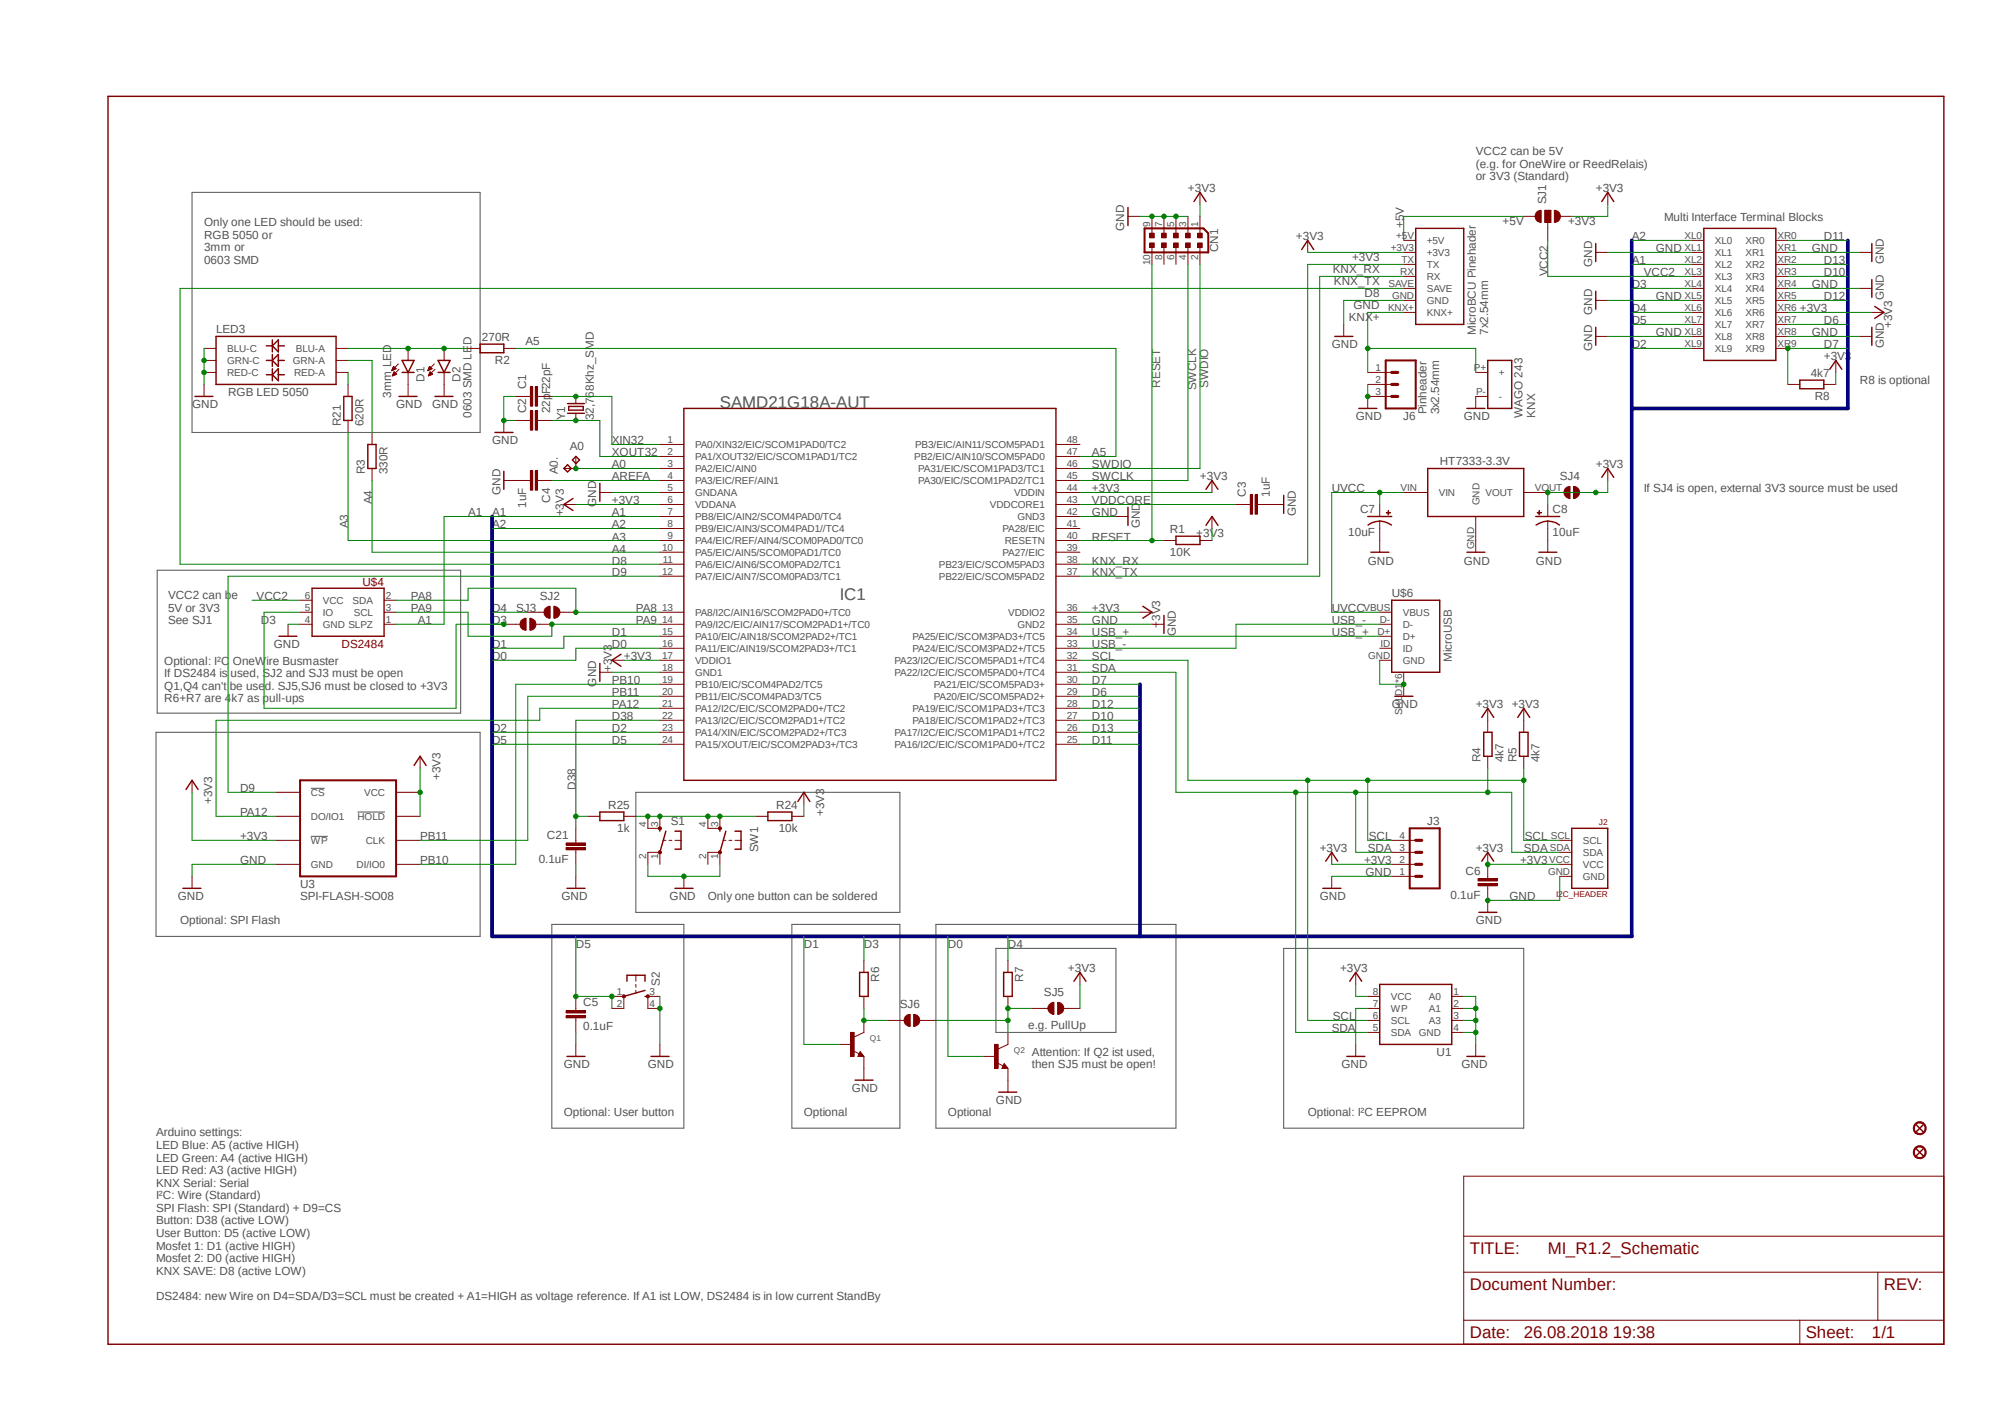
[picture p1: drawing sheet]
<svg xmlns="http://www.w3.org/2000/svg" width="297mm" height="210mm" viewBox="0 0 297 210" stroke-linecap="round" stroke-linejoin="round" font-family="sans-serif">
<defs><g id="words">
<g font-size="2.5" fill="#505050">
<text x="106.6" y="60.5">SAMD21G18A-AUT</text>
<text x="124.4" y="88.9">IC1</text>
</g>
<g font-size="2.5" fill="#800000">
<text x="217.7" y="185.8">TITLE:</text>
<text x="229.3" y="185.8">MI_R1.2_Schematic</text>
<text x="217.7" y="191.1">Document Number:</text>
<text x="279.1" y="191.1">REV:</text>
<text x="217.7" y="198.2">Date:</text>
<text x="225.7" y="198.2">26.08.2018 19:38</text>
<text x="267.5" y="198.2">Sheet:</text>
<text x="277.3" y="198.2">1/1</text>
</g>
<g font-size="1.7" fill="#505050">
<text x="218.6" y="23">VCC2 can be 5V</text>
<text x="176" y="28.5">+3V3</text>
<text x="218.6" y="24.8">(e.g. for OneWire or ReedRelais)</text>
<text x="218.6" y="26.7">or 3V3 (Standard)</text>
<text x="236.4" y="28.5">+3V3</text>
<text x="30.2" y="33.5">Only one LED should be used:</text>
<text x="30.2" y="35.3">RGB 5050 or</text>
<text x="166.5" y="34.2" transform="rotate(-90 166.5 34.2)">GND</text>
<text x="192" y="35.6">+3V3</text>
<text x="207.9" y="33.8" transform="rotate(-90 207.9 33.8)">+5V</text>
<text x="222.6" y="33.3">+5V</text>
<text x="229" y="30.3" transform="rotate(-90 229 30.3)">SJ1</text>
<text x="232.3" y="33.3">+3V3</text>
<text x="241.7" y="35.6">A2</text>
<text x="246.5" y="32.8">Multi Interface Terminal Blocks</text>
<text x="270.2" y="35.6">D11</text>
<text x="30.2" y="37.2">3mm or</text>
<text x="30.2" y="39.1">0603 SMD</text>
<text x="180.5" y="37.3" transform="rotate(-90 180.5 37.3)">CN1</text>
<text x="197.4" y="40.4">KNX_RX</text>
<text x="200.3" y="38.6">+3V3</text>
<text x="229.3" y="40.9" transform="rotate(-90 229.3 40.9)">VCC2</text>
<text x="235.8" y="39.5" transform="rotate(-90 235.8 39.5)">GND</text>
<text x="241.7" y="39.2">A1</text>
<text x="243.5" y="40.9">VCC2</text>
<text x="245.3" y="37.4">GND</text>
<text x="268.4" y="37.4">GND</text>
<text x="270.2" y="40.9">D10</text>
<text x="270.2" y="39.2">D13</text>
<text x="279.1" y="39.2" transform="rotate(-90 279.1 39.2)">GND</text>
<text x="197.6" y="42.2">KNX_TX</text>
<text x="199.8" y="47.5">KNX+</text>
<text x="200.5" y="45.7">GND</text>
<text x="202.1" y="43.9">D8</text>
<text x="235.8" y="46.6" transform="rotate(-90 235.8 46.6)">GND</text>
<text x="241.7" y="46.3">D4</text>
<text x="241.7" y="42.7">D3</text>
<text x="245.3" y="44.5">GND</text>
<text x="266.6" y="46.3">+3V3</text>
<text x="268.4" y="42.7">GND</text>
<text x="270.2" y="44.5">D12</text>
<text x="279.1" y="44.5" transform="rotate(-90 279.1 44.5)">GND</text>
<text x="32" y="49.3">LED3</text>
<text x="71.4" y="50.5">270R</text>
<text x="73.3" y="53.9">R2</text>
<text x="77.9" y="51.1">A5</text>
<text x="197.3" y="51.6">GND</text>
<text x="218.6" y="49.6" transform="rotate(-90 218.6 49.6)">MicroBCU Pinehader</text>
<text x="220.5" y="49.6" transform="rotate(-90 220.5 49.6)">7x2.54mm</text>
<text x="235.8" y="51.9" transform="rotate(-90 235.8 51.9)">GND</text>
<text x="241.7" y="51.6">D2</text>
<text x="241.7" y="48">D5</text>
<text x="245.3" y="49.8">GND</text>
<text x="268.4" y="49.8">GND</text>
<text x="270.2" y="53.4">+3V3</text>
<text x="270.2" y="51.6">D7</text>
<text x="270.2" y="48">D6</text>
<text x="279.1" y="51.6" transform="rotate(-90 279.1 51.6)">GND</text>
<text x="280.3" y="48.6" transform="rotate(-90 280.3 48.6)">+3V3</text>
<text x="33.8" y="58.7">RGB LED 5050</text>
<text x="58" y="58.9" transform="rotate(-90 58 58.9)">3mm LED</text>
<text x="62.9" y="56.6" transform="rotate(-90 62.9 56.6)">D1</text>
<text x="68.2" y="56.6" transform="rotate(-90 68.2 56.6)">D2</text>
<text x="77.9" y="57.7" transform="rotate(-90 77.9 57.7)">C1</text>
<text x="81.5" y="57.7" transform="rotate(-90 81.5 57.7)">22pF</text>
<text x="171.9" y="57.4" transform="rotate(-90 171.9 57.4)">RESET</text>
<text x="177.2" y="57.8" transform="rotate(-90 177.2 57.8)">SWCLK</text>
<text x="179" y="57.5" transform="rotate(-90 179 57.5)">SWDIO</text>
<text x="268.2" y="55.8">4k7</text>
<text x="268.8" y="59.2">R8</text>
<text x="275.5" y="56.9">R8 is optional</text>
<text x="28.4" y="60.5">GND</text>
<text x="50.5" y="63.2" transform="rotate(-90 50.5 63.2)">R21</text>
<text x="53.8" y="63.2" transform="rotate(-90 53.8 63.2)">620R</text>
<text x="58.7" y="60.5">GND</text>
<text x="64" y="60.5">GND</text>
<text x="69.8" y="61.9" transform="rotate(-90 69.8 61.9)">0603 SMD LED</text>
<text x="72.9" y="65.8">GND</text>
<text x="77.9" y="61.2" transform="rotate(-90 77.9 61.2)">C2</text>
<text x="83.7" y="62.3" transform="rotate(-90 83.7 62.3)">Y1</text>
<text x="88" y="62.3" transform="rotate(-90 88 62.3)">32,768Khz_SMD</text>
<text x="90.6" y="65.8">XIN32</text>
<text x="200.8" y="62.3">GND</text>
<text x="207.9" y="62.2">J6</text>
<text x="211.3" y="61.4" transform="rotate(-90 211.3 61.4)">Pinheader</text>
<text x="213.2" y="61.4" transform="rotate(-90 213.2 61.4)">3x2.54mm</text>
<text x="216.8" y="62.3">GND</text>
<text x="225.5" y="61.8" transform="rotate(-90 225.5 61.8)">WAGO 243</text>
<text x="227.4" y="61.8" transform="rotate(-90 227.4 61.8)">KNX</text>
<text x="54.1" y="70.3" transform="rotate(-90 54.1 70.3)">R3</text>
<text x="57.4" y="70.3" transform="rotate(-90 57.4 70.3)">330R</text>
<text x="82.6" y="70.3" transform="rotate(-90 82.6 70.3)">A0.</text>
<text x="84.4" y="66.7">A0</text>
<text x="90.6" y="67.6">XOUT32</text>
<text x="90.6" y="69.4">A0</text>
<text x="90.6" y="71.2">AREFA</text>
<text x="161.8" y="67.6">A5</text>
<text x="161.8" y="69.4">SWDIO</text>
<text x="161.8" y="71.2">SWCLK</text>
<text x="177.8" y="71.2">+3V3</text>
<text x="213.3" y="68.8">HT7333-3.3V</text>
<text x="231.1" y="71.2">SJ4</text>
<text x="236.4" y="69.4">+3V3</text>
<text x="55.1" y="74.7" transform="rotate(-90 55.1 74.7)">A4</text>
<text x="69.3" y="76.5">A1</text>
<text x="72.9" y="76.5">A1</text>
<text x="74.1" y="73.3" transform="rotate(-90 74.1 73.3)">GND</text>
<text x="77.9" y="75.2" transform="rotate(-90 77.9 75.2)">1uF</text>
<text x="81.5" y="74.5" transform="rotate(-90 81.5 74.5)">C4</text>
<text x="83.5" y="76.5" transform="rotate(-90 83.5 76.5)">+3V3</text>
<text x="88.3" y="75.1" transform="rotate(-90 88.3 75.1)">GND</text>
<text x="90.6" y="76.5">A1</text>
<text x="90.6" y="74.7">+3V3</text>
<text x="161.8" y="74.7">VDDCORE</text>
<text x="161.8" y="76.5">GND</text>
<text x="161.8" y="72.9">+3V3</text>
<text x="184.6" y="73.6" transform="rotate(-90 184.6 73.6)">C3</text>
<text x="188.1" y="73.6" transform="rotate(-90 188.1 73.6)">1uF</text>
<text x="192" y="76.5" transform="rotate(-90 192 76.5)">GND</text>
<text x="197.3" y="72.9">UVCC</text>
<text x="201.5" y="76">C7</text>
<text x="230" y="76">C8</text>
<text x="243.5" y="72.9">If SJ4 is open, external 3V3 source must be used</text>
<text x="51.6" y="78.3" transform="rotate(-90 51.6 78.3)">A3</text>
<text x="72.9" y="78.3">A2</text>
<text x="90.6" y="78.3">A2</text>
<text x="90.6" y="80.1">A3</text>
<text x="90.6" y="81.8">A4</text>
<text x="90.6" y="83.6">D8</text>
<text x="161.8" y="80.1">RESET</text>
<text x="161.8" y="83.6">KNX_RX</text>
<text x="168.9" y="78.3" transform="rotate(-90 168.9 78.3)">GND</text>
<text x="173.3" y="82.3">10K</text>
<text x="173.3" y="79">R1</text>
<text x="177.2" y="79.5">+3V3</text>
<text x="199.7" y="79.4">10uF</text>
<text x="202.6" y="83.6">GND</text>
<text x="216.8" y="83.6">GND</text>
<text x="227.5" y="83.6">GND</text>
<text x="230" y="79.4">10uF</text>
<text x="24.9" y="88.7">VCC2 can be</text>
<text x="38" y="88.9">VCC2</text>
<text x="60.9" y="88.9">PA8</text>
<text x="80" y="88.9">SJ2</text>
<text x="90.6" y="85.3">D9</text>
<text x="161.8" y="85.3">KNX_TX</text>
<text x="206.2" y="88.3">U$6</text>
<text x="24.9" y="90.6">5V or 3V3</text>
<text x="24.9" y="92.5">See SJ1</text>
<text x="38.7" y="92.5">D3</text>
<text x="60.9" y="90.7">PA9</text>
<text x="61.9" y="92.5">A1</text>
<text x="72.9" y="90.7">D4</text>
<text x="72.9" y="92.5">D3</text>
<text x="76.5" y="90.7">SJ3</text>
<text x="90.6" y="94.2">D1</text>
<text x="94.2" y="90.7">PA8</text>
<text x="94.2" y="92.5">PA9</text>
<text x="161.8" y="94.2">USB_+</text>
<text x="161.8" y="92.5">GND</text>
<text x="161.8" y="90.7">+3V3</text>
<text x="171.9" y="93" transform="rotate(-90 171.9 93)">+3V3</text>
<text x="174.2" y="94.2" transform="rotate(-90 174.2 94.2)">GND</text>
<text x="197.3" y="94.2">USB_+</text>
<text x="197.3" y="92.5">USB_-</text>
<text x="197.3" y="90.7">UVCC</text>
<text x="24.3" y="98.4">Optional: I²C OneWire Busmaster</text>
<text x="24.3" y="100.3">If DS2484 is used, SJ2 and SJ3 must be open</text>
<text x="40.6" y="96">GND</text>
<text x="72.9" y="96">D1</text>
<text x="72.9" y="97.8">D0</text>
<text x="88.3" y="101.7" transform="rotate(-90 88.3 101.7)">GND</text>
<text x="90.6" y="99.6" transform="rotate(-90 90.6 99.6)">+3V3</text>
<text x="90.6" y="96">D0</text>
<text x="90.6" y="101.3">PB10</text>
<text x="92.4" y="97.8">+3V3</text>
<text x="161.8" y="96">USB_-</text>
<text x="161.8" y="97.8">SCL</text>
<text x="161.8" y="99.6">SDA</text>
<text x="161.8" y="101.3">D7</text>
<text x="215" y="98" transform="rotate(-90 215 98)">MicroUSB</text>
<text x="24.3" y="102.2">Q1,Q4 can't be used. SJ5,SJ6 must be closed to +3V3</text>
<text x="24.3" y="104">R6+R7 are 4k7 as pull-ups</text>
<text x="90.6" y="103.1">PB11</text>
<text x="90.6" y="104.9">PA12</text>
<text x="90.6" y="106.7">D38</text>
<text x="161.8" y="103.1">D6</text>
<text x="161.8" y="104.9">D12</text>
<text x="161.8" y="106.7">D10</text>
<text x="206.2" y="104.9">GND</text>
<text x="218.6" y="104.9">+3V3</text>
<text x="223.9" y="104.9">+3V3</text>
<text x="72.9" y="108.5">D2</text>
<text x="72.9" y="110.2">D5</text>
<text x="90.6" y="108.5">D2</text>
<text x="90.6" y="110.2">D5</text>
<text x="161.8" y="108.5">D13</text>
<text x="161.8" y="110.2">D11</text>
<text x="219.3" y="112.9" transform="rotate(-90 219.3 112.9)">R4</text>
<text x="222.7" y="112.9" transform="rotate(-90 222.7 112.9)">4k7</text>
<text x="224.7" y="112.9" transform="rotate(-90 224.7 112.9)">R5</text>
<text x="228" y="112.9" transform="rotate(-90 228 112.9)">4k7</text>
<text x="31.5" y="119.1" transform="rotate(-90 31.5 119.1)">+3V3</text>
<text x="35.6" y="117.3">D9</text>
<text x="65.2" y="115.6" transform="rotate(-90 65.2 115.6)">+3V3</text>
<text x="85.3" y="117" transform="rotate(-90 85.3 117)">D38</text>
<text x="90.1" y="119.8">R25</text>
<text x="115" y="119.8">R24</text>
<text x="35.6" y="120.9">PA12</text>
<text x="35.6" y="124.5">+3V3</text>
<text x="62.2" y="124.5">PB11</text>
<text x="81" y="124.2">C21</text>
<text x="91.4" y="123.2">1k</text>
<text x="99.4" y="122.1">S1</text>
<text x="115.4" y="123.2">10k</text>
<text x="122.1" y="120.9" transform="rotate(-90 122.1 120.9)">+3V3</text>
<text x="202.8" y="124.5">SCL</text>
<text x="211.4" y="122.1">J3</text>
<text x="225.9" y="124.5">SCL</text>
<text x="35.6" y="128">GND</text>
<text x="44.4" y="131.6">U3</text>
<text x="62.2" y="128">PB10</text>
<text x="79.8" y="127.8">0.1uF</text>
<text x="112.3" y="126.2" transform="rotate(-90 112.3 126.2)">SW1</text>
<text x="195.5" y="126.2">+3V3</text>
<text x="202.1" y="128">+3V3</text>
<text x="202.3" y="129.8">GND</text>
<text x="202.6" y="126.2">SDA</text>
<text x="217.1" y="129.5">C6</text>
<text x="218.6" y="126.2">+3V3</text>
<text x="225.2" y="128">+3V3</text>
<text x="225.7" y="126.2">SDA</text>
<text x="26.3" y="133.3">GND</text>
<text x="26.7" y="136.9">Optional: SPI Flash</text>
<text x="44.4" y="133.3">SPI-FLASH-SO08</text>
<text x="83.2" y="133.3">GND</text>
<text x="99.2" y="133.3">GND</text>
<text x="104.9" y="133.3">Only one button can be soldered</text>
<text x="195.5" y="133.3">GND</text>
<text x="214.9" y="133.1">0.1uF</text>
<text x="218.6" y="136.9">GND</text>
<text x="223.6" y="133.3">GND</text>
<text x="85.3" y="140.5">D5</text>
<text x="119.1" y="140.5">D1</text>
<text x="128" y="140.5">D3</text>
<text x="140.4" y="140.5">D0</text>
<text x="149.3" y="140.5">D4</text>
<text x="86.4" y="149.1">C5</text>
<text x="97.7" y="146" transform="rotate(-90 97.7 146)">S2</text>
<text x="130.3" y="145.4" transform="rotate(-90 130.3 145.4)">R6</text>
<text x="133.3" y="149.4">SJ6</text>
<text x="151.6" y="145.4" transform="rotate(-90 151.6 145.4)">R7</text>
<text x="154.6" y="147.6">SJ5</text>
<text x="158.2" y="144">+3V3</text>
<text x="198.5" y="144">+3V3</text>
<text x="86.4" y="152.6">0.1uF</text>
<text x="152.3" y="152.4">e.g. PullUp</text>
<text x="197.3" y="152.9">SDA</text>
<text x="197.4" y="151.1">SCL</text>
<text x="83.5" y="158.2">GND</text>
<text x="96" y="158.2">GND</text>
<text x="126.2" y="161.8">GND</text>
<text x="152.9" y="156.4">Attention: If Q2 ist used,</text>
<text x="152.9" y="158.2">then SJ5 must be open!</text>
<text x="198.7" y="158.2">GND</text>
<text x="212.8" y="156.5">U1</text>
<text x="216.5" y="158.2">GND</text>
<text x="83.5" y="165.3">Optional: User button</text>
<text x="119.1" y="165.3">Optional</text>
<text x="140.4" y="165.3">Optional</text>
<text x="147.5" y="163.5">GND</text>
<text x="193.7" y="165.3">Optional: I²C EEPROM</text>
<text x="23.1" y="168.3">Arduino settings:</text>
<text x="23.1" y="170.2">LED Blue: A5 (active HIGH)</text>
<text x="23.1" y="172">LED Green: A4 (active HIGH)</text>
<text x="23.1" y="173.9">LED Red: A3 (active HIGH)</text>
<text x="23.1" y="175.8">KNX Serial: Serial</text>
<text x="23.1" y="177.6">I²C: Wire (Standard)</text>
<text x="23.1" y="179.5">SPI Flash: SPI (Standard) + D9=CS</text>
<text x="23.1" y="181.4">Button: D38 (active LOW)</text>
<text x="23.1" y="183.2">User Button: D5 (active LOW)</text>
<text x="23.1" y="185.1">Mosfet 1: D1 (active HIGH)</text>
<text x="23.1" y="186.9">Mosfet 2: D0 (active HIGH)</text>
<text x="23.1" y="188.8">KNX SAVE: D8 (active LOW)</text>
<text x="23.1" y="192.5">DS2484: new Wire on D4=SDA/D3=SCL must be created + A1=HIGH as voltage reference. If A1 ist LOW, DS2484 is in low current StandBy</text>
</g>
<g font-size="1.7" fill="#800000">
<text x="53.7" y="86.8">U$4</text>
<text x="50.6" y="96">DS2484</text>
</g>
<g font-size="1.5" fill="#505050">
<text x="170.4" y="33.6" transform="rotate(-90 170.4 33.6)">9</text>
<text x="172.2" y="33.6" transform="rotate(-90 172.2 33.6)">7</text>
<text x="173.9" y="33.6" transform="rotate(-90 173.9 33.6)">5</text>
<text x="175.7" y="33.6" transform="rotate(-90 175.7 33.6)">3</text>
<text x="177.5" y="33.6" transform="rotate(-90 177.5 33.6)">1</text>
<text x="206.8" y="35.3">+5V</text>
<text x="249.6" y="35.3">XL0</text>
<text x="263.3" y="35.3">XR0</text>
<text x="170.4" y="39.2" transform="rotate(-90 170.4 39.2)">10</text>
<text x="172.2" y="38.4" transform="rotate(-90 172.2 38.4)">8</text>
<text x="173.9" y="38.4" transform="rotate(-90 173.9 38.4)">6</text>
<text x="175.7" y="38.4" transform="rotate(-90 175.7 38.4)">4</text>
<text x="177.5" y="38.4" transform="rotate(-90 177.5 38.4)">2</text>
<text x="206" y="37.1">+3V3</text>
<text x="207.4" y="40.7">RX</text>
<text x="207.6" y="38.9">TX</text>
<text x="211.4" y="41.5">RX</text>
<text x="211.4" y="39.7">TX</text>
<text x="211.4" y="37.9">+3V3</text>
<text x="211.4" y="36.2">+5V</text>
<text x="249.6" y="37.1">XL1</text>
<text x="249.6" y="38.9">XL2</text>
<text x="249.6" y="40.7">XL3</text>
<text x="254" y="37.9">XL1</text>
<text x="254" y="39.7">XL2</text>
<text x="254" y="41.5">XL3</text>
<text x="254" y="36.2">XL0</text>
<text x="258.6" y="37.9">XR1</text>
<text x="258.6" y="39.7">XR2</text>
<text x="258.6" y="41.4">XR3</text>
<text x="258.6" y="36.2">XR0</text>
<text x="263.3" y="37.1">XR1</text>
<text x="263.3" y="38.9">XR2</text>
<text x="263.3" y="40.7">XR3</text>
<text x="205.6" y="46">KNX+</text>
<text x="205.7" y="42.5">SAVE</text>
<text x="206.2" y="44.2">GND</text>
<text x="211.4" y="43.3">SAVE</text>
<text x="211.4" y="45">GND</text>
<text x="211.4" y="46.8">KNX+</text>
<text x="249.6" y="42.5">XL4</text>
<text x="249.6" y="44.2">XL5</text>
<text x="249.6" y="46">XL6</text>
<text x="249.6" y="47.8">XL7</text>
<text x="254" y="43.3">XL4</text>
<text x="254" y="45">XL5</text>
<text x="254" y="46.8">XL6</text>
<text x="258.6" y="43.2">XR4</text>
<text x="258.6" y="45">XR5</text>
<text x="258.6" y="46.8">XR6</text>
<text x="263.3" y="42.5">XR4</text>
<text x="263.3" y="44.2">XR5</text>
<text x="263.3" y="46">XR6</text>
<text x="263.3" y="47.8">XR7</text>
<text x="33.7" y="52.2">BLU-C</text>
<text x="33.7" y="53.9">GRN-C</text>
<text x="43.4" y="53.9">GRN-A</text>
<text x="43.8" y="52.1">BLU-A</text>
<text x="249.6" y="49.6">XL8</text>
<text x="249.6" y="51.4">XL9</text>
<text x="254" y="48.6">XL7</text>
<text x="254" y="50.4">XL8</text>
<text x="254" y="52.2">XL9</text>
<text x="258.6" y="48.6">XR7</text>
<text x="258.6" y="50.3">XR8</text>
<text x="258.6" y="52.1">XR9</text>
<text x="263.3" y="49.6">XR8</text>
<text x="263.3" y="51.4">XR9</text>
<text x="33.7" y="55.7">RED-C</text>
<text x="43.6" y="55.7">RED-A</text>
<text x="203.8" y="54.9">1</text>
<text x="203.8" y="56.7">2</text>
<text x="203.8" y="58.5">3</text>
<text x="218.3" y="54.9">P+</text>
<text x="218.7" y="58.5">P-</text>
<text x="222" y="55.7">+</text>
<text x="222" y="59.2">-</text>
<text x="98.9" y="65.6">1</text>
<text x="158" y="65.6">48</text>
<text x="98.9" y="67.4">2</text>
<text x="98.9" y="69.1">3</text>
<text x="98.9" y="70.9">4</text>
<text x="103" y="66.3">PA0/XIN32/EIC/SCOM1PAD0/TC2</text>
<text x="103" y="68.1">PA1/XOUT32/EIC/SCOM1PAD1/TC2</text>
<text x="103" y="69.9">PA2/EIC/AIN0</text>
<text x="103" y="71.7">PA3/EIC/REF/AIN1</text>
<text x="135.4" y="68.1">PB2/EIC/AIN10/SCOM5PAD0</text>
<text x="135.6" y="66.3">PB3/EIC/AIN11/SCOM5PAD1</text>
<text x="136" y="71.7">PA30/EIC/SCOM1PAD2/TC1</text>
<text x="136" y="69.9">PA31/EIC/SCOM1PAD3/TC1</text>
<text x="158" y="70.9">45</text>
<text x="158" y="69.1">46</text>
<text x="158" y="67.4">47</text>
<text x="98.9" y="72.7">5</text>
<text x="98.9" y="76.2">7</text>
<text x="98.9" y="74.5">6</text>
<text x="103" y="73.4">GNDANA</text>
<text x="103" y="77">PB8/EIC/AIN2/SCOM4PAD0/TC4</text>
<text x="103" y="75.2">VDDANA</text>
<text x="146.6" y="75.2">VDDCORE1</text>
<text x="150.2" y="73.4">VDDIN</text>
<text x="150.7" y="77">GND3</text>
<text x="158" y="76.2">42</text>
<text x="158" y="74.5">43</text>
<text x="158" y="72.7">44</text>
<text x="207.5" y="72.7">VIN</text>
<text x="213.1" y="73.4">VIN</text>
<text x="219.2" y="74.8" transform="rotate(-90 219.2 74.8)">GND</text>
<text x="220" y="73.4">VOUT</text>
<text x="227.4" y="72.7">VOUT</text>
<text x="98.1" y="81.6">10</text>
<text x="98.2" y="83.4">11</text>
<text x="98.9" y="79.8">9</text>
<text x="98.9" y="78">8</text>
<text x="103" y="80.6">PA4/EIC/REF/AIN4/SCOM0PAD0/TC0</text>
<text x="103" y="82.3">PA5/EIC/AIN5/SCOM0PAD1/TC0</text>
<text x="103" y="78.8">PB9/EIC/AIN3/SCOM4PAD1//TC4</text>
<text x="148.5" y="82.3">PA27/EIC</text>
<text x="148.5" y="78.8">PA28/EIC</text>
<text x="148.8" y="80.6">RESETN</text>
<text x="158" y="81.6">39</text>
<text x="158" y="78">41</text>
<text x="158" y="83.4">38</text>
<text x="158" y="79.8">40</text>
<text x="218.4" y="81.4" transform="rotate(-90 218.4 81.4)">GND</text>
<text x="45.2" y="88.7">6</text>
<text x="47.8" y="89.5">VCC</text>
<text x="52.2" y="89.5">SDA</text>
<text x="57.1" y="88.7">2</text>
<text x="98.1" y="85.1">12</text>
<text x="103" y="84.1">PA6/EIC/AIN6/SCOM0PAD2/TC1</text>
<text x="103" y="85.9">PA7/EIC/AIN7/SCOM0PAD3/TC1</text>
<text x="139.1" y="85.9">PB22/EIC/SCOM5PAD2</text>
<text x="139.1" y="84.1">PB23/EIC/SCOM5PAD3</text>
<text x="158" y="85.1">37</text>
<text x="45.2" y="92.2">4</text>
<text x="45.2" y="90.5">5</text>
<text x="47.8" y="93">GND SLPZ</text>
<text x="47.8" y="91.2">IO</text>
<text x="52.4" y="91.2">SCL</text>
<text x="57.1" y="92.2">1</text>
<text x="57.1" y="90.5">3</text>
<text x="98.1" y="90.5">13</text>
<text x="98.1" y="92.2">14</text>
<text x="98.1" y="94">15</text>
<text x="98.1" y="95.8">16</text>
<text x="103" y="91.2">PA8/I2C/AIN16/SCOM2PAD0+/TC0</text>
<text x="103" y="93">PA9/I2C/EIC/AIN17/SCOM2PAD1+/TC0</text>
<text x="103" y="94.8">PA10/EIC/AIN18/SCOM2PAD2+/TC1</text>
<text x="135.2" y="94.8">PA25/EIC/SCOM3PAD3+/TC5</text>
<text x="149.4" y="91.2">VDDIO2</text>
<text x="150.7" y="93">GND2</text>
<text x="158" y="92.2">35</text>
<text x="158" y="95.8">33</text>
<text x="158" y="94">34</text>
<text x="158" y="90.5">36</text>
<text x="202" y="90.5">VBUS</text>
<text x="204" y="94">D+</text>
<text x="204.4" y="92.2">D-</text>
<text x="204.5" y="95.8">ID</text>
<text x="207.8" y="94.8">D+</text>
<text x="207.8" y="93">D-</text>
<text x="207.8" y="91.2">VBUS</text>
<text x="98.1" y="99.3">18</text>
<text x="98.1" y="101.1">19</text>
<text x="98.1" y="97.5">17</text>
<text x="103" y="100.1">GND1</text>
<text x="103" y="96.6">PA11/EIC/AIN19/SCOM2PAD3+/TC1</text>
<text x="103" y="101.9">PB10/EIC/SCOM4PAD2/TC5</text>
<text x="103" y="98.3">VDDIO1</text>
<text x="132.5" y="100.1">PA22/I2C/EIC/SCOM5PAD0+/TC4</text>
<text x="132.5" y="98.3">PA23/I2C/EIC/SCOM5PAD1+/TC4</text>
<text x="135.2" y="96.6">PA24/EIC/SCOM3PAD2+/TC5</text>
<text x="138.3" y="101.9">PA21/EIC/SCOM5PAD3+</text>
<text x="158" y="101.1">30</text>
<text x="158" y="99.3">31</text>
<text x="158" y="97.5">32</text>
<text x="202.7" y="97.5">GND</text>
<text x="207.8" y="98.3">GND</text>
<text x="207.8" y="96.6">ID</text>
<text x="98.1" y="104.6">21</text>
<text x="98.1" y="106.4">22</text>
<text x="98.1" y="102.9">20</text>
<text x="103" y="105.5">PA12/I2C/EIC/SCOM2PAD0+/TC2</text>
<text x="103" y="107.2">PA13/I2C/EIC/SCOM2PAD1+/TC2</text>
<text x="103" y="103.7">PB11/EIC/SCOM4PAD3/TC5</text>
<text x="135.2" y="107.2">PA18/EIC/SCOM1PAD2+/TC3</text>
<text x="135.2" y="105.5">PA19/EIC/SCOM1PAD3+/TC3</text>
<text x="138.3" y="103.7">PA20/EIC/SCOM5PAD2+</text>
<text x="158" y="106.4">27</text>
<text x="158" y="104.6">28</text>
<text x="158" y="102.9">29</text>
<text x="207.7" y="105.9" transform="rotate(-90 207.7 105.9)">SHLD1*6</text>
<text x="98.1" y="108.2">23</text>
<text x="98.1" y="110">24</text>
<text x="103" y="109">PA14/XIN/EIC/SCOM2PAD2+/TC3</text>
<text x="103" y="110.8">PA15/XOUT/EIC/SCOM2PAD3+/TC3</text>
<text x="132.5" y="110.8">PA16/I2C/EIC/SCOM1PAD0+/TC2</text>
<text x="132.5" y="109">PA17/I2C/EIC/SCOM1PAD1+/TC2</text>
<text x="158" y="110">25</text>
<text x="158" y="108.2">26</text>
<text x="46.1" y="117.9">CS</text>
<text x="53.9" y="117.9">VCC</text>
<text x="46.1" y="121.5">DO/IO1</text>
<text x="46.1" y="125">WP</text>
<text x="53" y="121.4">HOLD</text>
<text x="54.2" y="125">CLK</text>
<text x="95.7" y="122.4" transform="rotate(-90 95.7 122.4)">4</text>
<text x="97.5" y="122.4" transform="rotate(-90 97.5 122.4)">3</text>
<text x="104.6" y="122.4" transform="rotate(-90 104.6 122.4)">4</text>
<text x="106.4" y="122.4" transform="rotate(-90 106.4 122.4)">3</text>
<text x="207.3" y="126">3</text>
<text x="207.3" y="124.2">4</text>
<text x="229.6" y="126">SDA</text>
<text x="229.7" y="124.2">SCL</text>
<text x="234.5" y="125">SCL</text>
<text x="46.1" y="128.6">GND</text>
<text x="52.8" y="128.5">DI/IO0</text>
<text x="95.7" y="127.3" transform="rotate(-90 95.7 127.3)">2</text>
<text x="97.5" y="127.3" transform="rotate(-90 97.5 127.3)">1</text>
<text x="104.6" y="127.3" transform="rotate(-90 104.6 127.3)">2</text>
<text x="106.4" y="127.3" transform="rotate(-90 106.4 127.3)">1</text>
<text x="207.3" y="129.5">1</text>
<text x="207.3" y="127.8">2</text>
<text x="229.3" y="129.5">GND</text>
<text x="229.5" y="127.8">VCC</text>
<text x="234.5" y="126.7">SDA</text>
<text x="234.5" y="128.5">VCC</text>
<text x="234.5" y="130.3">GND</text>
<text x="91.4" y="147.3">1</text>
<text x="91.4" y="149.1">2</text>
<text x="96.2" y="149.1">4</text>
<text x="96.2" y="147.3">3</text>
<text x="203.4" y="147.3">8</text>
<text x="203.4" y="149.1">7</text>
<text x="206" y="148.1">VCC</text>
<text x="206" y="149.9">WP</text>
<text x="211.7" y="148.1">A0</text>
<text x="211.7" y="149.9">A1</text>
<text x="215.3" y="147.3">1</text>
<text x="215.3" y="149.1">2</text>
<text x="203.4" y="150.9">6</text>
<text x="203.4" y="152.7">5</text>
<text x="206" y="151.6">SCL</text>
<text x="206" y="153.4">SDA</text>
<text x="210.2" y="153.4">GND</text>
<text x="211.7" y="151.6">A3</text>
<text x="215.3" y="150.9">3</text>
<text x="215.3" y="152.7">4</text>
</g>
<g font-size="1.2" fill="#800000">
<text x="236.9" y="122.1">J2</text>
<text x="230.5" y="132.8">I2C_HEADER</text>
</g>
<g font-size="1.2" fill="#505050">
<text x="128.9" y="154.2">Q1</text>
<text x="150.2" y="156">Q2</text>
</g>
</g></defs>
<path d="M15.6 14.1l272.6 185.4M288.2 14.1l-272.6 185.4" fill="none" stroke="#fff" stroke-width=".15"/>
<path d="M28.4 28.5h42.7v35.6h-42.7zM23.3 84.5h44.9v21.1h-44.9zM23.1 108.5h48v30.2h-48zM46.1 116.8h2M94.2 117.3h39.1v17.8h-39.1zM46.1 123.9h2.5M53 120.3h4M81.7 136.9h19.6v30.2h-19.6zM117.3 136.9h16v30.2h-16zM138.6 136.9h35.6v30.2h-35.6zM147.5 140.5h17.8v12.4h-17.8zM190.2 140.5h35.5v26.6h-35.5z" fill="none" stroke="#505050" stroke-width=".15"/>
<g fill="none" stroke="#800000" stroke-width=".21">
<path d="M167.1 30.7v2.7M176.9 29.8l.9-1.3 .8 1.3M84.1 59.8h2.5M271.1 54.7l.8-1.3 .9 1.3M73.3 64.1h2.7M74.6 69.8v2.7M84.1 61.2h2.5M84.2 60.2h2.2v.5h-2.2zM88.9 71.6v2.7M101.3 60.5h55.1v55.1h-55.1zM167.1 75.1v2.7M174.2 79.4h3.6v1.2h-3.6z"/>
<path d="M178.6 77.8l.9-1.3 .9 1.3M202.6 76.5h3.6M202.6 77.8a2.84 2.84 0 0 1 3.5 0M88.9 98.3v2.6M172.4 91.1v2.7M203.1 81.8h2.6M228 81.8h2.6M219.8 108.5h1.2v3.5h-1.2zM225.1 108.5h1.3v3.5h-1.3zM199.5 156.5h2.7M199.9 145.3l.9-1.3 .9 1.3M204.4 145.8h10.7v8.9h-10.7z"/>
<path d="M217.3 156.5h2.7"/>
</g>
<g fill="none" stroke="#800000" stroke-width=".15">
<path d="M167.1 32h1.8M177.8 28.5v1.8M76.4 58.7h2.2M78.6 57.3h.3v2.9h-.3zM79.3 57.3h.3v2.9h-.3zM79.6 58.7h2.1M85.3 58.7v1.1M271.9 53.4v1.8M74.6 71.2h4M74.6 62.3v1.8M76.4 62.3h2.2M78.6 60.8h.3v2.9h-.3z"/>
<path d="M78.6 69.7h.3v2.9h-.3zM79.3 60.8h.3v2.9h-.3zM79.3 69.7h.3v2.9h-.3zM79.6 71.2h2.1M79.6 62.3h2.1M85.3 61.2v1.1M88.9 72.9h1.7M97.7 76.5h3.6M97.7 72.9h3.6M97.7 65.8h3.6M97.7 67.6h3.6M97.7 69.4h3.6"/>
<path d="M97.7 71.2h3.6M97.7 78.3h3.6M97.7 74.7h3.6M156.4 76.5h3.6M156.4 72.9h3.6M156.4 65.8h3.6M156.4 67.6h3.6M156.4 69.4h3.6M156.4 71.2h3.6M156.4 78.3h3.6M156.4 74.7h3.6M165.3 76.5h1.8"/>
<path d="M179.5 76.5v1.8M204.4 77.2v1.1M88.9 99.6h1.7M97.7 99.6h3.6M97.7 92.5h3.6M97.7 80.1h3.6M97.7 81.8h3.6M97.7 83.6h3.6M97.7 85.3h3.6M97.7 90.7h3.6M97.7 94.2h3.6M97.7 96h3.6"/>
<path d="M97.7 97.8h3.6M156.4 99.6h3.6M156.4 92.5h3.6M156.4 80.1h3.6M156.4 81.8h3.6M156.4 83.6h3.6M156.4 85.3h3.6M156.4 90.7h3.6M156.4 94.2h3.6M156.4 96h3.6M156.4 97.8h3.6M170.6 92.5h1.8"/>
<path d="M172.4 80.1h1.8M177.8 80.1h1.7M204.4 80.1v1.7M229.3 80.1v1.7M97.7 104.9h3.6M97.7 106.7h3.6M97.7 108.5h3.6M97.7 110.2h3.6M97.7 103.1h3.6M97.7 101.3h3.6M156.4 104.9h3.6M156.4 106.7h3.6"/>
<path d="M156.4 108.5h3.6M156.4 110.2h3.6M156.4 103.1h3.6M156.4 101.3h3.6M220.4 106.7v1.8M220.4 112v1.8M225.7 106.7v1.8M225.7 112v1.8M218.9 130.9h2.9v.3h-2.9zM218.9 130.1h2.9v.4h-2.9zM220.4 128v2.1M220.4 131.2v2.1"/>
<path d="M200.8 144v1.8M200.8 154.7v1.8M202.6 147.6h1.8M202.6 149.4h1.8M202.6 151.1h1.8M202.6 152.9h1.8M215.1 147.6h1.7M215.1 149.4h1.7M215.1 151.1h1.7M215.1 152.9h1.7M218.6 154.7v1.8"/>
</g>
<path d="M78.7 57.3v2.9M79.5 57.3v2.9M78.7 60.8v2.9M78.7 69.7v2.9M79.5 60.8v2.9M79.5 69.7v2.9M218.9 131h2.9M218.9 130.3h2.9" fill="none" stroke="#800000" stroke-width=".34"/>
<path d="M205.4 75.9h.6v.1h-.6z" fill-rule="evenodd" fill="#800000"/>
<path d="M205.4 75.9h.6v.1h-.6z" fill="none" stroke="#800000" stroke-width=".15"/>
<path d="M205.6 75.6h.1v.6h-.1z" fill-rule="evenodd" fill="#800000"/>
<path d="M204.4 74.7v1.8M204.4 78.3v1.8M205.6 75.6h.1v.6h-.1zM229.3 77.2v1.1" fill="none" stroke="#800000" stroke-width=".15"/>
<path d="M227.5 76.5h3.6M227.5 77.8a2.84 2.84 0 0 1 3.5 0" fill="none" stroke="#800000" stroke-width=".21"/>
<path d="M227.7 75.9h.6v.1h-.6z" fill-rule="evenodd" fill="#800000"/>
<path d="M227.7 75.9h.6v.1h-.6z" fill="none" stroke="#800000" stroke-width=".15"/>
<path d="M228 75.6v.6z" fill-rule="evenodd" fill="#800000"/>
<g fill="none" stroke="#800000" stroke-width=".15">
<path d="M250.6 37.4h1.8M250.6 39.2h1.8M250.6 35.6h1.8M263.1 37.4h1.7M263.1 39.2h1.7M263.1 35.6h1.7M51.6 56.9v1.8M218.6 55.2h1.8M218.6 58.7h1.8M250.6 40.9h1.8M250.6 42.7h1.8M250.6 44.5h1.8"/>
<path d="M250.6 46.3h1.8M250.6 48h1.8M250.6 49.8h1.8M250.6 51.6h1.8M263.1 40.9h1.7M263.1 42.7h1.7M263.1 44.5h1.7M263.1 46.3h1.7M263.1 48h1.7M263.1 49.8h1.7M263.1 51.6h1.7M51.6 62.3v1.8"/>
<path d="M228 75.6v.6zM229.3 74.7v1.8M229.3 78.3v1.8M40.9 117.3h3.5M58.7 117.3h3.5M119.1 117.3v1.8M40.9 128h3.5M40.9 124.5h3.5M40.9 120.9h3.5M58.7 128h3.5M58.7 124.5h3.5M58.7 120.9h3.5"/>
<path d="M83.9 125.5h2.8v.4h-2.8zM83.9 124.8h2.8v.4h-2.8zM85.3 122.7v2.1M85.3 125.9v2.1M85.3 129.8v1.8M87.1 120.9h1.8M92.4 120.9h1.8M101.3 129.8v1.8M112 120.9h1.7M117.3 120.9h1.8M206.2 129.8h3.5M206.2 128h3.5"/>
<path d="M206.2 126.2h3.5M206.2 124.5h3.5M231.1 129.8h1.7M231.1 128h1.7M231.1 126.2h1.7M231.1 124.5h1.7M128 142.2v1.8M128 147.6v1.8M149.3 142.2v1.8M149.3 147.6v1.8"/>
</g>
<path d="M252.4 33.8h10.7v19.6h-10.7zM50.9 58.7h1.3v3.6h-1.3zM220.4 53.4h3.5v7.1h-3.5zM118.2 118.7l.9-1.4 .9 1.4M84 131.6h2.7M88.9 120.3h3.5v1.2h-3.5zM100 131.6h2.7M113.7 120.3h3.6v1.2h-3.6zM232.8 122.7h5.4v8.9h-5.4zM127.3 144h1.3v3.6h-1.3zM148.7 144h1.2v3.6h-1.2z" fill="none" stroke="#800000" stroke-width=".21"/>
<path d="M44.4 115.6h14.3v14.2h-14.3zM208.8 122.7h4.5v8.9h-4.5z" fill="none" stroke="#800000" stroke-width=".3"/>
<path d="M209.7 126.2h.9M209.7 128h.9M209.7 129.8h.9M209.7 124.5h.9" fill="none" stroke="#800000" stroke-width=".47"/>
<path d="M83.9 125.7h2.8M83.9 125h2.8" fill="none" stroke="#800000" stroke-width=".34"/>
<path d="M177.4 34.5h.7v.7h-.7z" fill-rule="evenodd" fill="#800000"/>
<path d="M177.4 34.5h.7v.7h-.7z" fill="none" stroke="#800000" stroke-width=".15"/>
<path d="M175.6 34.5h.7v.7h-.7z" fill-rule="evenodd" fill="#800000"/>
<path d="M175.6 34.5h.7v.7h-.7z" fill="none" stroke="#800000" stroke-width=".15"/>
<path d="M173.9 34.5h.6v.7h-.6z" fill-rule="evenodd" fill="#800000"/>
<path d="M173.9 34.5h.6v.7h-.6z" fill="none" stroke="#800000" stroke-width=".15"/>
<path d="M172.1 34.5h.7v.7h-.7z" fill-rule="evenodd" fill="#800000"/>
<path d="M172.1 34.5h.7v.7h-.7z" fill="none" stroke="#800000" stroke-width=".15"/>
<path d="M170.3 34.5h.7v.7h-.7z" fill-rule="evenodd" fill="#800000"/>
<path d="M170.3 34.5h.7v.7h-.7z" fill="none" stroke="#800000" stroke-width=".15"/>
<path d="M177.4 36h.7v.7h-.7z" fill-rule="evenodd" fill="#800000"/>
<path d="M177.4 36h.7v.7h-.7z" fill="none" stroke="#800000" stroke-width=".15"/>
<path d="M175.6 36h.7v.7h-.7z" fill-rule="evenodd" fill="#800000"/>
<path d="M175.6 36h.7v.7h-.7z" fill="none" stroke="#800000" stroke-width=".15"/>
<path d="M173.9 36h.6v.7h-.6z" fill-rule="evenodd" fill="#800000"/>
<path d="M173.9 36h.6v.7h-.6z" fill="none" stroke="#800000" stroke-width=".15"/>
<path d="M172.1 36h.7v.7h-.7z" fill-rule="evenodd" fill="#800000"/>
<path d="M172.1 36h.7v.7h-.7z" fill="none" stroke="#800000" stroke-width=".15"/>
<path d="M170.3 36h.7v.7h-.7z" fill-rule="evenodd" fill="#800000"/>
<g fill="none" stroke="#800000" stroke-width=".15">
<path d="M170.3 36h.7v.7h-.7zM170.6 32v2.9M170.6 36.3v2.9M172.4 32v2.9M172.4 36.3v2.9M174.2 32v2.9M174.2 36.3v2.9M176 32v2.9M176 36.3v2.9M177.8 32v2.9M177.8 36.3v2.9M207.9 39.2h1.8"/>
<path d="M207.9 37.4h1.8M207.9 35.6h1.8M207.9 42.7h1.8M207.9 40.9h1.8M207.9 44.5h1.8M207.9 46.3h1.8M85.3 67.6v1.8h-1.8M238.2 69.4v1.8"/>
</g>
<path d="M169.5 33.8h8.8l.7 .7v2.9h-9.5z" fill="none" stroke="#800000" stroke-width=".3"/>
<path d="M209.7 33.8h7.1v14.2h-7.1zM83.5 69.4l.6-.6 .5 .6-.5 .5zM85.3 67.6l.6 .5-.6 .6-.5-.6zM237.3 70.7l.9-1.3 .9 1.3" fill="none" stroke="#800000" stroke-width=".21"/>
<path d="M230.3 31.2a.89 .89 0 0 1 .9 .8 .89 .89 0 0 1-.9 .9z" fill-rule="evenodd" fill="#800000"/>
<path d="M230.3 31.2a.89 .89 0 0 1 .9 .8 .89 .89 0 0 1-.9 .9z" fill="none" stroke="#800000" stroke-width=".15"/>
<path d="M227.5 31.5l.3-.2 .5-.1v1.7a.89 .89 0 0 1-.8-.4 .89 .89 0 0 1 0-1z" fill-rule="evenodd" fill="#800000"/>
<path d="M227.5 31.5l.3-.2 .5-.1v1.7a.89 .89 0 0 1-.8-.4 .89 .89 0 0 1 0-1zM228.9 31.2h.8v1.7h-.8zM229.3 32.9v.9" fill="none" stroke="#800000" stroke-width=".15"/>
<path d="M228.9 31.2h.8v1.7h-.8z" fill-rule="evenodd" fill="#800000"/>
<path d="M225.7 32h1.8M228.9 31.2h.8v1.7h-.8zM229.3 33.8v1.8M231.1 32h1.7M126.4 155.7l.9 .4M127.4 155.7l.6 .8h-.9zM128 152.9l-1.5 .7" fill="none" stroke="#800000" stroke-width=".15"/>
<path d="M127.4 156.1l.2 .2h-.3l.1-.4 .4 .4h-.5" fill="none" stroke="#800000" stroke-width=".21"/>
<path d="M126 152.9h.5v3.6h-.5z" fill-rule="evenodd" fill="#800000"/>
<path d="M124.4 154.7h1.8M126 152.9h.5v3.6h-.5zM128 151.1v1.8M128 156.5v1.7M147.7 157.4l.9 .5M148.8 157.5l.5 .7h-.9zM149.3 154.7l-1.4 .7" fill="none" stroke="#800000" stroke-width=".15"/>
<path d="M148.8 157.9v.1h-.2l.2-.3 .3 .4h-.5" fill="none" stroke="#800000" stroke-width=".21"/>
<path d="M147.4 154.7h.5v3.5h-.5z" fill-rule="evenodd" fill="#800000"/>
<g fill="none" stroke="#800000" stroke-width=".15">
<path d="M30.2 51.6h1.8M30.2 53.4h1.8M30.2 55.2h1.8M49.8 51.6h1.8M49.8 53.4h1.8M49.8 55.2h1.8M60.5 56.9v1.8M69.3 51.6h1.8M74.6 51.6h1.8M55.1 64.1v1.7M55.1 69.4v1.8M96 122.7h1.7"/>
<path d="M96 126.2h1.7M98.2 124.5h.4M99.1 124.5h.4M100 124.5h.9M145.8 156.5h1.7M147.4 154.7h.5v3.5h-.5zM149.3 152.9v1.8M149.3 158.2v1.8"/>
</g>
<g fill="none" stroke="#800000" stroke-width=".21">
<path d="M32 49.8h17.8v7.1h-17.8zM39.5 53.4h.8M39.5 51.2h.8M39.5 55.5h.8M40.3 51.2l.9-.9v1.8zM40.3 53.4l.9-.9v1.8zM40.3 55.5l.9-.9v1.8zM40.3 50.3v1.8M40.3 52.5v1.8M40.3 54.6v1.8M41.2 53.4h.9M41.2 51.2h.9"/>
<path d="M41.2 55.5h.9M59.1 58.7h2.7M71.1 51h3.5v1.2h-3.5zM54.5 65.8h1.2v3.6h-1.2zM97.7 122.7v.4M98.6 123.1l-.9 3.1M100 123.1h.9v2.7h-.9"/>
</g>
<circle cx="97.8" cy="126.2" r=".24" fill="#800000"/>
<circle cx="97.8" cy="126.2" r=".24" fill="none" stroke="#800000" stroke-width=".15"/>
<path d="M97.6 122.5h.3l.1 .2-.1 .2h-.3z" fill-rule="evenodd" fill="#800000"/>
<path d="M96 120.9v1.8M96 126.2v1.8M97.6 122.5h.3l.1 .2-.1 .2h-.3zM97.7 120.9v1.8M97.7 126.2v1.8" fill="none" stroke="#800000" stroke-width=".15"/>
<path d="M82 89.8a.89 .89 0 0 1 .9 .9 .89 .89 0 0 1-.9 .9z" fill-rule="evenodd" fill="#800000"/>
<path d="M82 89.8a.89 .89 0 0 1 .9 .9 .89 .89 0 0 1-.9 .9z" fill="none" stroke="#800000" stroke-width=".15"/>
<path d="M80.7 90.2l.3-.2 .5-.2v1.8a.89 .89 0 0 1-.8-.5 .89 .89 0 0 1 0-.9z" fill-rule="evenodd" fill="#800000"/>
<path d="M78.2 90.7h2.4M80.7 90.2l.3-.2 .5-.2v1.8a.89 .89 0 0 1-.8-.5 .89 .89 0 0 1 0-.9zM82.9 90.7h2.4" fill="none" stroke="#800000" stroke-width=".15"/>
<path d="M78.5 91.6a.89 .89 0 0 1 .9 .9 .89 .89 0 0 1-.9 .8z" fill-rule="evenodd" fill="#800000"/>
<path d="M78.5 91.6a.89 .89 0 0 1 .9 .9 .89 .89 0 0 1-.9 .8z" fill="none" stroke="#800000" stroke-width=".15"/>
<path d="M77.2 91.9l.2-.2 .5-.1v1.7a.89 .89 0 0 1-.8-.4 .89 .89 0 0 1 .1-1z" fill-rule="evenodd" fill="#800000"/>
<g fill="none" stroke="#800000" stroke-width=".15">
<path d="M58 54.8h.2M58.1 54.8h.2M58.1 54.7h.3M58.1 54.7h.4M58.2 54.6h.5M58.2 54.6h.4M58.2 55.6h.1M58.2 55.6h.2M58.2 54.5h.3M58.2 54.4h.3M58.2 55.5h.3M58.2 55.5h.4"/>
<path d="M58.3 54.4h.2M58.3 54.4h.1M58.3 55.4h.5M58.3 55.4h.4M58.3 54.3h.1M58.3 55.3h.3M58.3 55.2h.3M58.3 55.2h.2M58.4 55.1h.1M58.7 54.6l-.4-.3-.3 .6M58.7 54.6l-.7 .3M58.8 55.4l-.4-.3-.3 .6"/>
<path d="M58.8 55.4l-.7 .3M59 53.9l-1 1M59.1 54.7l-1 1M60.5 51.6v1.8M60.5 55.2v1.7M63.4 54.8h.1M63.4 54.8h.2M63.5 54.7h.3M63.5 54.7h.4M63.5 54.6h.5M63.5 54.6h.4M63.5 55.6h.1"/>
<path d="M63.5 55.6h.2M63.5 54.5h.4M63.5 54.4h.3M63.5 55.5h.3M63.5 55.5h.5M63.6 54.4h.2M63.6 54.4h.1M63.6 55.4h.5M63.6 55.4h.4M63.6 54.3h.1M63.6 55.3h.4M63.6 55.2h.3"/>
<path d="M63.7 55.2h.2M63.7 55.2h.1M63.7 55.1h.1M64 54.6l-.4-.3-.2 .6M64 54.6l-.6 .3M64.1 55.4l-.4-.3-.2 .6M64.1 55.4l-.6 .3M64.3 53.9l-.9 1M64.4 54.7l-.9 1M65.8 51.6v1.8M65.8 55.2v1.7M74.6 92.5h2.4"/>
<path d="M77.2 91.9l.2-.2 .5-.1v1.7a.89 .89 0 0 1-.8-.4 .89 .89 0 0 1 .1-1zM79.4 92.5h2.3M104.9 122.7h1.7M104.9 126.2h1.7M107.1 124.5h.4M108 124.5h.4M108.9 124.5h.9M216.8 174.2h71.2v24.9h-71.2zM216.8 188.4h71.2M216.8 195.5h71.2M216.8 183.1h71.2M266.6 195.5v3.6"/>
<path d="M278.2 188.4v7.1"/>
</g>
<path d="M16 14.3h272v184.8h-272zM59.6 53.4h1.7l-.8 1.8zM59.6 55.2h1.7M64.9 55.2h1.8M64.9 53.4h1.8l-.9 1.8zM106.6 122.7v.4M107.5 123.1l-.9 3.1M108.9 123.1h.9v2.7h-.9" fill="none" stroke="#800000" stroke-width=".21"/>
<circle cx="106.7" cy="126.2" r=".24" fill="#800000"/>
<circle cx="106.7" cy="126.2" r=".24" fill="none" stroke="#800000" stroke-width=".15"/>
<path d="M106.5 122.5h.3l.1 .2-.1 .2h-.3z" fill-rule="evenodd" fill="#800000"/>
<path d="M104.9 120.9v1.8M104.9 126.2v1.8M106.5 122.5h.3l.1 .2-.1 .2h-.3zM106.6 120.9v1.8M106.6 126.2v1.8M92.4 147.6v1.8M94.2 144.4v.9M94.2 145.8v.4M94.2 146.7v.4M96 147.6v1.8" fill="none" stroke="#800000" stroke-width=".15"/>
<path d="M92.9 145.3v-.9h2.6v.9M95.5 147.6h.5M95.5 146.7l-3.1 .9" fill="none" stroke="#800000" stroke-width=".21"/>
<circle cx="92.4" cy="147.6" r=".24" fill="#800000"/>
<circle cx="92.4" cy="147.6" r=".24" fill="none" stroke="#800000" stroke-width=".15"/>
<circle cx="96" cy="147.6" r=".24" fill="#800000"/>
<g fill="none" stroke="#800000" stroke-width=".15">
<path d="M202.6 55.2h3.6M202.6 56.9h3.6M206.2 58.7h-3.6v1.8M218.6 58.7v1.8M183.1 74.7h2.1M185.2 73.3h.3v2.9h-.3zM185.9 73.3h.4v2.9h-.4zM186.3 74.7h3.9M42.7 92.5v1.7M44.4 92.5h1.8M44.4 90.7h1.8M44.4 88.9h1.8"/>
<path d="M56.9 92.5h1.8M56.9 90.7h1.8M56.9 88.9h1.8M83.9 150.4h2.8v.3h-2.8zM83.9 149.7h2.8v.3h-2.8zM85.3 147.6v2.1M85.3 150.7v2.2M85.3 154.7v1.8M90.6 147.6h1.8M90.6 149.4h1.8M96 147.6h1.7M96 149.4h1.7"/>
<path d="M97.7 154.7v1.8M128 158.2v1.8M149.3 160v1.8"/>
<circle cx="96" cy="147.6" r=".24"/>
</g>
<path d="M190.2 73.4v2.6M201.3 60.5h2.7M217.3 60.5h2.7M41.3 94.2h2.7M46.2 87.1h10.7v7.1h-10.7zM84 156.5h2.7M96.4 156.5h2.7M126.7 160h2.6M148 161.8h2.6" fill="none" stroke="#800000" stroke-width=".21"/>
<path d="M205.3 53.4h4.4v7.1h-4.4z" fill="none" stroke="#800000" stroke-width=".3"/>
<path d="M206.2 58.7h.9M206.2 56.9h.9M206.2 55.2h.9" fill="none" stroke="#800000" stroke-width=".47"/>
<path d="M185.4 73.3v2.9M186.1 73.3v2.9M83.9 150.6h2.8M83.9 149.9h2.8" fill="none" stroke="#800000" stroke-width=".34"/>
<path d="M156.7 148.5a.89 .89 0 0 1 .9 .9 .89 .89 0 0 1-.9 .8z" fill-rule="evenodd" fill="#800000"/>
<path d="M156.7 148.5a.89 .89 0 0 1 .9 .9 .89 .89 0 0 1-.9 .8z" fill="none" stroke="#800000" stroke-width=".15"/>
<path d="M155.7 148.6l.4-.1v1.7a.89 .89 0 0 1-.8-.6 .89 .89 0 0 1 .4-1z" fill-rule="evenodd" fill="#800000"/>
<path d="M264.8 56.9h1.8M270.2 56.9h1.7M207.9 72.9h3.6M218.6 76.5v5.3M225.7 72.9h3.6M152.9 149.4h2.3M155.7 148.6l.4-.1v1.7a.89 .89 0 0 1-.8-.6 .89 .89 0 0 1 .4-1zM157.6 149.4h2.4M160 144v1.8" fill="none" stroke="#800000" stroke-width=".15"/>
<path d="M266.6 56.3h3.6v1.3h-3.6zM211.5 69.4h14.2v7.1h-14.2zM217.3 81.8h2.7M159.1 145.3l.9-1.3 .9 1.3" fill="none" stroke="#800000" stroke-width=".21"/>
<path d="M233.1 72.1a.89 .89 0 0 1 .9 .8 .89 .89 0 0 1-.9 .9z" fill-rule="evenodd" fill="#800000"/>
<path d="M233.1 72.1a.89 .89 0 0 1 .9 .8 .89 .89 0 0 1-.9 .9z" fill="none" stroke="#800000" stroke-width=".15"/>
<path d="M231.8 72.4l.3-.2 .5-.1v1.7a.91 .91 0 0 1-.8-1.4z" fill-rule="evenodd" fill="#800000"/>
<path d="M229.3 72.9h2.4M231.8 72.4l.3-.2 .5-.1v1.7a.91 .91 0 0 1-.8-1.4zM234 72.9h2.4M204.4 94.2h1.8M204.4 92.5h1.8M204.4 90.7h1.8M204.4 97.8h1.8M204.4 96h1.8M207.9 99.6v3.5" fill="none" stroke="#800000" stroke-width=".15"/>
<path d="M206.2 88.9h7.1v10.7h-7.1zM206.6 103.1h2.7M283.8 166.6l1.1 1M284.9 166.6l-1.1 1" fill="none" stroke="#800000" stroke-width=".21"/>
<path d="M283.7 166.4a.97 .97 0 0 1 1.5 .2 .97 .97 0 0 1-.6 1.4 .97 .97 0 0 1-1.2-.9h.2a.8 .8 0 0 1 1.2-.7 .8 .8 0 0 1 .1 1.4 .8 .8 0 0 1-1.3-.4v-.3h-.2z" fill-rule="evenodd" fill="#800000"/>
<path d="M283.7 166.4a.97 .97 0 0 1 1.5 .2 .97 .97 0 0 1-.6 1.4 .97 .97 0 0 1-1.2-.9h.2a.8 .8 0 0 1 1.2-.7 .8 .8 0 0 1 .1 1.4 .8 .8 0 0 1-1.3-.4v-.3h-.2z" fill="none" stroke="#800000" stroke-width=".15"/>
<path d="M283.8 170.1l1.1 1.1M284.9 170.1l-1.1 1.1" fill="none" stroke="#800000" stroke-width=".21"/>
<path d="M283.7 169.9a.97 .97 0 0 1 1.5 .2 .97 .97 0 0 1-.6 1.5 .97 .97 0 0 1-1.2-1h.2a.8 .8 0 0 1 1.2-.6 .8 .8 0 0 1 .1 1.3 .8 .8 0 0 1-1.3-.3v-.4h-.2z" fill-rule="evenodd" fill="#800000"/>
<g fill="none" stroke="#800000" stroke-width=".15">
<path d="M193.7 35.6v1.8M236.4 37.4h1.8M238.2 28.5v1.8M275.5 37.4h1.8M30.2 56.9v1.8M65.8 56.9v1.8M236.4 44.5h1.8M236.4 49.8h1.8M275.5 49.8h1.8M275.5 42.7h1.8M277.3 46.3h1.8M83.5 74.7h1.8"/>
<path d="M179.5 71.2v1.7M90.6 97.8h1.8M168.9 90.7h1.7M28.4 115.6v1.7M62.2 112v1.8M220.4 104.9v1.8M225.7 104.9v1.8M28.4 129.8v1.8M197.3 126.2v1.8M197.3 129.8v1.8M220.4 126.2v1.8M220.4 133.3v1.8"/>
<path d="M283.7 169.9a.97 .97 0 0 1 1.5 .2 .97 .97 0 0 1-.6 1.5 .97 .97 0 0 1-1.2-1h.2a.8 .8 0 0 1 1.2-.6 .8 .8 0 0 1 .1 1.3 .8 .8 0 0 1-1.3-.3v-.4h-.2z"/>
</g>
<g fill="none" stroke="#800000" stroke-width=".21">
<path d="M192.8 37l.9-1.4 .9 1.4M236.4 36.1v2.6M237.3 29.8l.9-1.3 .9 1.3M277.3 36.1v2.6M28.9 58.7h2.6M64.4 58.7h2.7M236.4 43.1v2.7M236.4 48.5v2.6M277.3 41.4v2.6M277.3 48.5v2.6M277.7 45.4l1.4 .9-1.4 .9M84.9 73.8l-1.4 .9 1.4 .9"/>
<path d="M178.6 72.5l.9-1.3 .9 1.3M92 96.9l-1.4 .9 1.4 .9M169.3 89.8l1.3 .9-1.3 .9M27.6 116.9l.8-1.3 .9 1.3M61.3 113.4l.9-1.4 .9 1.4M219.5 106.3l.9-1.4 .9 1.4M224.8 106.3l.9-1.4 .9 1.4M27.1 131.6h2.7M196 131.6h2.6M196.4 127.6l.9-1.4 .9 1.4M219.1 135.1h2.6M219.5 127.6l.9-1.4 .9 1.4"/>
</g>
<path d="M135.3 150.2a.89 .89 0 0 1 1 .9 .89 .89 0 0 1-1 .9z" fill-rule="evenodd" fill="#800000"/>
<path d="M135.3 150.2a.89 .89 0 0 1 1 .9 .89 .89 0 0 1-1 .9z" fill="none" stroke="#800000" stroke-width=".15"/>
<path d="M134.1 150.6l.2-.2 .5-.2v1.8a.89 .89 0 0 1-.8-.4 .89 .89 0 0 1 .1-1z" fill-rule="evenodd" fill="#800000"/>
<path d="M199.1 48v1.8M131.5 151.1h2.4M134.1 150.6l.2-.2 .5-.2v1.8a.89 .89 0 0 1-.8-.4 .89 .89 0 0 1 .1-1zM136.2 151.1h2.4" fill="none" stroke="#800000" stroke-width=".15"/>
<path d="M197.7 49.8h2.7" fill="none" stroke="#800000" stroke-width=".21"/>
<path d="M241.7 35.6v103.1h-168.8v-62.2M273.7 35.6v24.9h-32M168.9 101.3v37.4" fill="none" stroke="#000080" stroke-width=".55"/>
<path d="M81.7 58.7h8.9v7.1h7.1" fill="none" stroke="#008000" stroke-width=".15"/>
<circle cx="85.3" cy="58.7" r=".33" fill="#008000"/>
<g fill="none" stroke="#008000" stroke-width=".15">
<path d="M81.7 62.3h7.2v5.3h8.8"/>
<circle cx="85.3" cy="58.7" r=".33"/>
</g>
<circle cx="85.3" cy="62.3" r=".33" fill="#008000"/>
<g fill="none" stroke="#008000" stroke-width=".15">
<path d="M85.3 69.4h12.4"/>
<circle cx="85.3" cy="62.3" r=".33"/>
</g>
<circle cx="85.3" cy="69.4" r=".33" fill="#008000"/>
<g fill="none" stroke="#008000" stroke-width=".15">
<path d="M241.7 39.2h8.9M241.7 35.6h8.9M207.9 42.7h-181.2v40.9h71M241.7 42.7h8.9M241.7 46.3h8.9M51.6 64.1v16h46.1M55.1 71.2v10.6h42.6M72.9 78.3h24.8M81.7 71.2h16M97.7 76.5h-31.9v16h-7.1M67.6 92.5h7M72.9 90.7h5.3"/>
<path d="M97.7 85.3h-63.9v32h7.1M128 138.7v3.5M149.3 138.7v3.5"/>
<circle cx="85.3" cy="69.4" r=".33"/>
</g>
<circle cx="74.6" cy="92.5" r=".33" fill="#008000"/>
<g fill="none" stroke="#008000" stroke-width=".15">
<path d="M44.4 90.7h-5.3v14.2h28.5v-12.4M97.7 94.2h-14.2v1.8h-10.6M97.7 96h-12.4v1.8h-12.4M85.3 106.7h12.4M97.7 104.9h-17.7v1.8h-48v14.2h8.9M97.7 101.3h-21.3v26.7h-14.2M97.7 103.1h-19.5v21.4h-16M85.3 120.9h1.8M119.1 138.7v16h5.3M140.4 138.7v17.8h5.4"/>
<circle cx="74.6" cy="92.5" r=".33"/>
</g>
<circle cx="85.3" cy="120.9" r=".33" fill="#008000"/>
<g fill="none" stroke="#008000" stroke-width=".15">
<path d="M241.7 51.6h8.9M241.7 48h8.9M72.9 108.5h24.8M72.9 110.2h24.8M85.3 106.7v16M85.3 147.6h5.3v1.8"/>
<circle cx="85.3" cy="120.9" r=".33"/>
</g>
<circle cx="90.6" cy="147.6" r=".33" fill="#008000"/>
<circle cx="90.6" cy="147.6" r=".33" fill="none" stroke="#008000" stroke-width=".15"/>
<circle cx="85.3" cy="147.6" r=".33" fill="#008000"/>
<g fill="none" stroke="#008000" stroke-width=".15">
<path d="M170.6 39.2v40.9M176 39.2v32h-16M177.8 39.2v30.2h-17.8M76.4 51.6h88.9v16h-5.3M160 74.7h23.1M160 80.1h12.4M85.3 138.7v8.9"/>
<circle cx="85.3" cy="147.6" r=".33"/>
</g>
<circle cx="170.7" cy="80.1" r=".33" fill="#008000"/>
<g fill="none" stroke="#008000" stroke-width=".15">
<path d="M207.9 39.2h-14.2v44.4h-33.7M207.9 40.9h-12.4v44.4h-35.5M160 94.2h44.4M160 97.8h16M204.4 92.5h-21.3v3.5h-23.1M206.2 124.5h-3.6v-8.9h23.1v8.9h5.4"/>
<circle cx="170.7" cy="80.1" r=".33"/>
</g>
<circle cx="202.6" cy="115.6" r=".33" fill="#008000"/>
<g fill="none" stroke="#008000" stroke-width=".15">
<path d="M225.7 113.8v1.8"/>
<circle cx="202.6" cy="115.6" r=".33"/>
</g>
<circle cx="225.7" cy="115.6" r=".33" fill="#008000"/>
<g fill="none" stroke="#008000" stroke-width=".15">
<path d="M176 97.8v17.8h26.6M193.7 115.6v35.5h8.9"/>
<circle cx="225.7" cy="115.6" r=".33"/>
</g>
<circle cx="193.7" cy="115.6" r=".33" fill="#008000"/>
<g fill="none" stroke="#008000" stroke-width=".15">
<path d="M160 99.6h14.2M220.4 117.3h-19.6v8.9h5.4M191.9 152.9h10.7"/>
<circle cx="193.7" cy="115.6" r=".33"/>
</g>
<circle cx="200.8" cy="117.3" r=".33" fill="#008000"/>
<g fill="none" stroke="#008000" stroke-width=".15">
<path d="M220.4 113.8v3.5h3.5v8.9h7.2"/>
<circle cx="200.8" cy="117.3" r=".33"/>
</g>
<circle cx="220.4" cy="117.3" r=".33" fill="#008000"/>
<g fill="none" stroke="#008000" stroke-width=".15">
<path d="M174.2 99.6v17.7h26.6M191.9 117.3v35.6"/>
<circle cx="220.4" cy="117.3" r=".33"/>
</g>
<circle cx="191.9" cy="117.3" r=".33" fill="#008000"/>
<g fill="none" stroke="#008000" stroke-width=".15">
<path d="M273.7 51.6h-8.9v5.3M160 101.3h8.9"/>
<circle cx="191.9" cy="117.3" r=".33"/>
</g>
<circle cx="264.8" cy="51.6" r=".33" fill="#008000"/>
<g fill="none" stroke="#008000" stroke-width=".15">
<path d="M264.8 39.2h8.9M264.8 35.6h8.9M76.4 58.7h-1.8v3.6h1.8M264.8 48h8.9M264.8 44.5h8.9M264.8 40.9h8.9M160 103.1h8.9M160 104.9h8.9M160 106.7h8.9M160 108.5h8.9M160 110.2h8.9"/>
<circle cx="264.8" cy="51.6" r=".33"/>
</g>
<circle cx="74.6" cy="62.3" r=".33" fill="#008000"/>
<g fill="none" stroke="#008000" stroke-width=".15">
<path d="M90.6 72.9h7.1M160 76.5h5.3M90.6 99.6h7.1M160 92.5h10.6M216.8 152.9h1.8M216.8 149.4h1.8v5.3M216.8 151.1h1.8"/>
<circle cx="74.6" cy="62.3" r=".33"/>
</g>
<circle cx="218.6" cy="151.1" r=".33" fill="#008000"/>
<circle cx="218.6" cy="151.1" r=".33" fill="none" stroke="#008000" stroke-width=".15"/>
<circle cx="218.6" cy="152.9" r=".33" fill="#008000"/>
<g fill="none" stroke="#008000" stroke-width=".15">
<path d="M216.8 147.6h1.8v1.8"/>
<circle cx="218.6" cy="152.9" r=".33"/>
</g>
<circle cx="218.6" cy="149.4" r=".33" fill="#008000"/>
<g fill="none" stroke="#008000" stroke-width=".15">
<path d="M238.2 37.4h12.4M264.8 37.4h10.7M238.2 44.5h12.4M238.2 49.8h12.4M264.8 49.8h10.7M264.8 42.7h10.7M202.6 149.4h-1.8v5.3"/>
<circle cx="218.6" cy="149.4" r=".33"/>
</g>
<circle cx="220.4" cy="133.4" r=".33" fill="#008000"/>
<g fill="none" stroke="#008000" stroke-width=".15">
<path d="M172.4 32h3.6M40.9 128h-12.5v1.8M85.3 128v1.8M197.3 129.8h8.9M231.1 129.8v3.5h-10.7"/>
<circle cx="220.4" cy="133.4" r=".33"/>
</g>
<circle cx="174.2" cy="32" r=".33" fill="#008000"/>
<g fill="none" stroke="#008000" stroke-width=".15">
<path d="M168.9 32h3.5"/>
<circle cx="174.2" cy="32" r=".33"/>
</g>
<circle cx="170.7" cy="32" r=".33" fill="#008000"/>
<circle cx="170.7" cy="32" r=".33" fill="none" stroke="#008000" stroke-width=".15"/>
<circle cx="172.4" cy="32" r=".33" fill="#008000"/>
<g fill="none" stroke="#008000" stroke-width=".15">
<path d="M207.9 44.5h-8.8v3.5M96 129.8h10.6"/>
<circle cx="172.4" cy="32" r=".33"/>
</g>
<circle cx="101.3" cy="129.8" r=".33" fill="#008000"/>
<g fill="none" stroke="#008000" stroke-width=".15">
<path d="M96 128v1.8M106.6 128v1.8M97.7 147.6v7.1"/>
<circle cx="101.3" cy="129.8" r=".33"/>
</g>
<circle cx="97.8" cy="149.4" r=".33" fill="#008000"/>
<g fill="none" stroke="#008000" stroke-width=".15">
<path d="M202.6 56.9v1.8"/>
<circle cx="97.8" cy="149.4" r=".33"/>
</g>
<circle cx="202.6" cy="58.7" r=".33" fill="#008000"/>
<g fill="none" stroke="#008000" stroke-width=".15">
<path d="M42.7 92.5h1.7M204.4 97.8v3.5h3.5M85.3 152.9v1.8"/>
<circle cx="202.6" cy="58.7" r=".33"/>
</g>
<circle cx="207.9" cy="101.3" r=".33" fill="#008000"/>
<g fill="none" stroke="#008000" stroke-width=".15">
<path d="M30.2 51.6v3.6"/>
<circle cx="207.9" cy="101.3" r=".33"/>
</g>
<circle cx="30.2" cy="53.4" r=".33" fill="#008000"/>
<g fill="none" stroke="#008000" stroke-width=".15">
<path d="M30.2 55.2v1.7"/>
<circle cx="30.2" cy="53.4" r=".33"/>
</g>
<circle cx="30.2" cy="55.2" r=".33" fill="#008000"/>
<g fill="none" stroke="#008000" stroke-width=".15">
<path d="M197.3 72.9h10.6M204.4 72.9v1.8M197.3 90.7h7.1"/>
<circle cx="30.2" cy="55.2" r=".33"/>
</g>
<circle cx="204.4" cy="72.9" r=".33" fill="#008000"/>
<g fill="none" stroke="#008000" stroke-width=".15">
<path d="M85.3 74.7h12.4M160 72.9h19.5M179.5 78.3v1.8M197.3 72.9v17.8M92.4 97.8h5.3M160 90.7h8.9M220.4 128h10.7M200.8 145.8v1.8h1.8"/>
<circle cx="204.4" cy="72.9" r=".33"/>
</g>
<circle cx="220.4" cy="128" r=".33" fill="#008000"/>
<g fill="none" stroke="#008000" stroke-width=".15">
<path d="M62.2 117.3v3.6M197.3 128h8.9"/>
<circle cx="220.4" cy="128" r=".33"/>
</g>
<circle cx="62.2" cy="117.3" r=".33" fill="#008000"/>
<g fill="none" stroke="#008000" stroke-width=".15">
<path d="M177.8 30.3v1.7M264.8 46.3h12.5M238.2 71.2v1.7h-1.8M28.4 117.3v7.2h12.5M62.2 113.8v3.5M119.1 119.1v1.8"/>
<circle cx="62.2" cy="117.3" r=".33"/>
</g>
<circle cx="236.4" cy="72.9" r=".33" fill="#008000"/>
<circle cx="236.4" cy="72.9" r=".33" fill="none" stroke="#008000" stroke-width=".15"/>
<circle cx="229.3" cy="72.9" r=".33" fill="#008000"/>
<g fill="none" stroke="#008000" stroke-width=".15">
<path d="M193.7 37.4h14.2M238.2 30.3v1.7h-5.4M202.6 51.6h16v3.6M207.9 46.3h-5.3v8.9M271.9 55.2v1.7M236.4 72.9h-7.1v1.8M160 145.8v3.6"/>
<circle cx="229.3" cy="72.9" r=".33"/>
</g>
<circle cx="202.6" cy="51.6" r=".33" fill="#008000"/>
<g fill="none" stroke="#008000" stroke-width=".15">
<path d="M94.2 120.9h17.8"/>
<circle cx="202.6" cy="51.6" r=".33"/>
</g>
<circle cx="106.6" cy="120.9" r=".33" fill="#008000"/>
<circle cx="106.6" cy="120.9" r=".33" fill="none" stroke="#008000" stroke-width=".15"/>
<circle cx="97.8" cy="120.9" r=".33" fill="#008000"/>
<circle cx="97.8" cy="120.9" r=".33" fill="none" stroke="#008000" stroke-width=".15"/>
<circle cx="96" cy="120.9" r=".33" fill="#008000"/>
<circle cx="96" cy="120.9" r=".33" fill="none" stroke="#008000" stroke-width=".15"/>
<circle cx="104.9" cy="120.9" r=".33" fill="#008000"/>
<g fill="none" stroke="#008000" stroke-width=".15">
<path d="M225.7 32h-17.8v3.6M229.3 35.6v5.3h21.3M51.6 55.2v1.7M51.6 53.4h3.5v10.7M51.6 51.6h14.2M37.3 88.9h7.1"/>
<circle cx="104.9" cy="120.9" r=".33"/>
</g>
<circle cx="60.5" cy="51.6" r=".33" fill="#008000"/>
<circle cx="60.5" cy="51.6" r=".33" fill="none" stroke="#008000" stroke-width=".15"/>
<circle cx="65.8" cy="51.6" r=".33" fill="#008000"/>
<g fill="none" stroke="#008000" stroke-width=".15">
<path d="M65.8 51.6h3.5M128 149.4v1.7h3.5"/>
<circle cx="65.8" cy="51.6" r=".33"/>
</g>
<circle cx="128" cy="151.1" r=".33" fill="#008000"/>
<g fill="none" stroke="#008000" stroke-width=".15">
<path d="M149.3 149.4h3.6"/>
<circle cx="128" cy="151.1" r=".33"/>
</g>
<circle cx="149.3" cy="149.4" r=".33" fill="#008000"/>
<g fill="none" stroke="#008000" stroke-width=".15">
<path d="M138.6 151.1h10.7M149.3 149.4v3.5"/>
<circle cx="149.3" cy="149.4" r=".33"/>
</g>
<circle cx="149.3" cy="151.1" r=".33" fill="#008000"/>
<g fill="none" stroke="#008000" stroke-width=".15">
<path d="M85.3 87.1v3.6h12.4"/>
<circle cx="149.3" cy="151.1" r=".33"/>
</g>
<circle cx="85.3" cy="90.7" r=".33" fill="#008000"/>
<g fill="none" stroke="#008000" stroke-width=".15">
<path d="M58.7 90.7h10.6v3.5h12.4v-1.7h16M85.3 87.1h-16v1.8h-10.6"/>
<circle cx="85.3" cy="90.7" r=".33"/>
</g>
<circle cx="81.8" cy="92.5" r=".33" fill="#008000"/>
<circle cx="81.8" cy="92.5" r=".33" fill="none" stroke="#008000" stroke-width=".15"/>
<use href="#words"/>
</svg>
